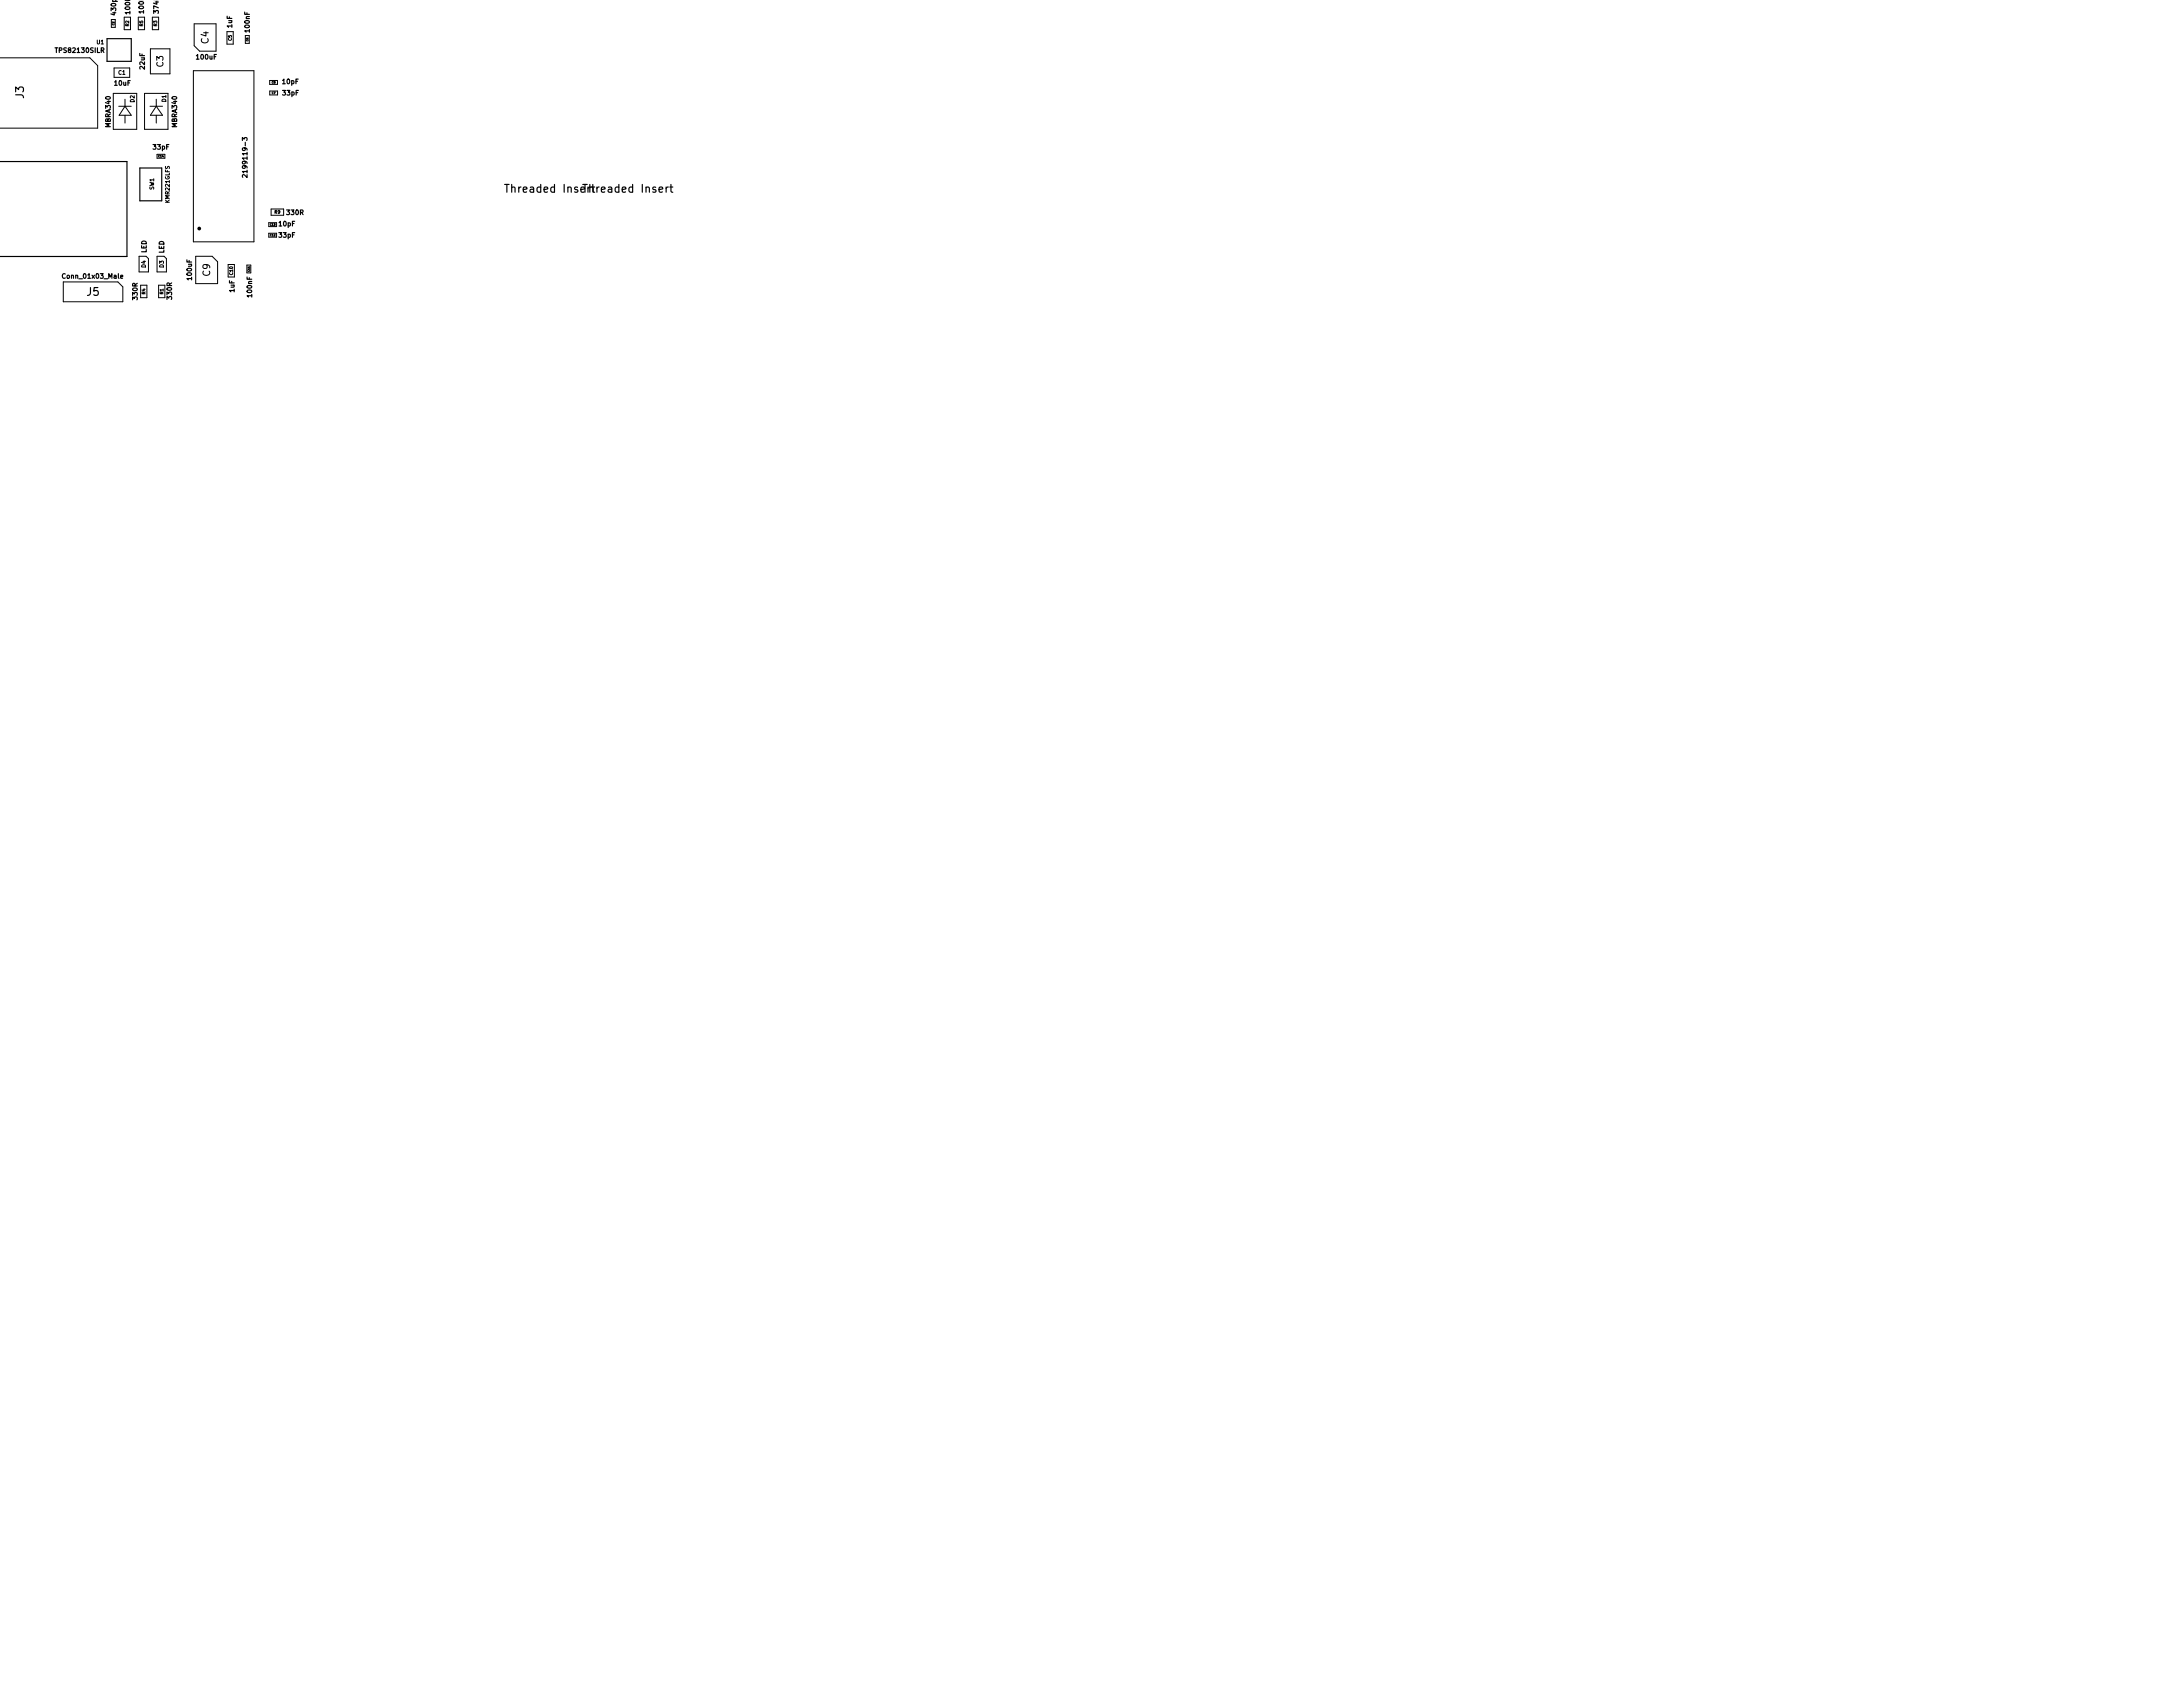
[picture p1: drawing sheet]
<svg xmlns="http://www.w3.org/2000/svg" width="279mm" height="216mm" viewBox="0 0 279 216" stroke-linecap="round" stroke-linejoin="round" font-family="sans-serif">
<defs><g id="words">
<g font-size="1.4">
<text x="3.1" y="12.6" transform="rotate(-90 3.1 12.6)">J3</text>
<text x="65.1" y="24.6">Threaded InsertThreaded Insert</text>
<text x="11.1" y="37.9">J5</text>
</g>
<g font-size="1.2">
<text x="26.7" y="5.6" transform="rotate(-90 26.7 5.6)">C4</text>
<text x="26.9" y="35.3" transform="rotate(-90 26.9 35.3)">C9</text>
</g>
<text font-size="1.1" x="20.9" y="8.6" transform="rotate(-90 20.9 8.6)">C3</text>
<g font-size=".8">
<text x="14.9" y="1.9" transform="rotate(-90 14.9 1.9)">430pF</text>
<text x="16.7" y="1.7" transform="rotate(-90 16.7 1.7)">100k</text>
<text x="18.4" y="1.6" transform="rotate(-90 18.4 1.6)">100k</text>
<text x="20.3" y="1.6" transform="rotate(-90 20.3 1.6)">374k</text>
<text x="29.7" y="3.5" transform="rotate(-90 29.7 3.5)">1uF</text>
<text x="31.9" y="4.1" transform="rotate(-90 31.9 4.1)">100nF</text>
<text x="7.3" y="6.8">TPS82130SILR</text>
<text x="14.7" y="10.9">10uF</text>
<text x="18.5" y="8.8" transform="rotate(-90 18.5 8.8)">22uF</text>
<text x="25.2" y="7.6">100uF</text>
<text x="36.2" y="10.8">10pF</text>
<text x="14.2" y="16.2" transform="rotate(-90 14.2 16.2)">MBRA340</text>
<text x="22.6" y="16.2" transform="rotate(-90 22.6 16.2)">MBRA340</text>
<text x="36.2" y="12.2">33pF</text>
<text x="19.6" y="19.1">33pF</text>
<text x="31.6" y="22.1" transform="rotate(-90 31.6 22.1)">2199119-3</text>
<text x="35.7" y="28.9">10pF</text>
<text x="36.8" y="27.5">330R</text>
<text x="8.2" y="35.6">Conn_01x03_Male</text>
<text x="18.8" y="32.4" transform="rotate(-90 18.8 32.4)">LED</text>
<text x="21" y="32.4" transform="rotate(-90 21 32.4)">LED</text>
<text x="24.5" y="35.8" transform="rotate(-90 24.5 35.8)">100uF</text>
<text x="35.7" y="30.4">33pF</text>
<text x="17.6" y="38.3" transform="rotate(-90 17.6 38.3)">330R</text>
<text x="22" y="38.2" transform="rotate(-90 22 38.2)">330R</text>
<text x="30" y="37.4" transform="rotate(-90 30 37.4)">1uF</text>
<text x="32.3" y="38" transform="rotate(-90 32.3 38)">100nF</text>
</g>
<g font-size=".7">
<text x="12.2" y="5.6">U1</text>
<text x="15.2" y="9.5">C1</text>
<text x="17.2" y="13.1" transform="rotate(-90 17.2 13.1)">D2</text>
<text x="21.2" y="13" transform="rotate(-90 21.2 13)">D1</text>
<text x="19.7" y="24.2" transform="rotate(-90 19.7 24.2)">SW1</text>
<text x="21.7" y="25.9" transform="rotate(-90 21.7 25.9)">KMR221GLFS</text>
<text x="18.7" y="34.2" transform="rotate(-90 18.7 34.2)">D4</text>
<text x="20.9" y="34.2" transform="rotate(-90 20.9 34.2)">D3</text>
</g>
<g font-size=".6">
<text x="16.5" y="3.4" transform="rotate(-90 16.5 3.4)">R2</text>
<text x="18.3" y="3.4" transform="rotate(-90 18.3 3.4)">R5</text>
<text x="20.1" y="3.4" transform="rotate(-90 20.1 3.4)">R3</text>
<text x="29.6" y="5.2" transform="rotate(-90 29.6 5.2)">C5</text>
<text x="35.1" y="27.3">R9</text>
<text x="29.8" y="35.2" transform="rotate(-90 29.8 35.2)">C10</text>
<text x="18.6" y="37.7" transform="rotate(-90 18.6 37.7)">R4</text>
<text x="20.9" y="37.7" transform="rotate(-90 20.9 37.7)">R1</text>
</g>
<g font-size=".3">
<text x="14.6" y="3.2" transform="rotate(-90 14.6 3.2)">C2</text>
<text x="31.8" y="5.3" transform="rotate(-90 31.8 5.3)">C6</text>
<text x="34.8" y="10.7">C8</text>
<text x="34.8" y="12">C7</text>
<text x="20.3" y="20.1">C14</text>
<text x="34.6" y="28.9">C13</text>
<text x="32" y="34.7" transform="rotate(-90 32 34.7)">C11</text>
<text x="34.6" y="30.2">C12</text>
</g>
</g></defs>
<path d="M13.7 4.9h3.1v3h-3.1zM31 18v-.4l.2 .2 .1-.2h.3v.4M0 20.7h16.3v12.1h-16.4M17.9 21.5h2.8v4.2h-2.8zM31.6 22.3v.4l-.4-.4-.2 .2 .1 .2M64.6 23.6h.6M85.7 23.9h.4M85.9 23.6v.9l.2 .1" fill="none" stroke="#000" stroke-width=".15"/>
<g fill="none" stroke="#000" stroke-width=".13">
<path d="M0 7.4h11.5l1 1v8h-12.6M14.3 2.5h.5v1h-.5zM14.5 11.9h3v4.6h-3zM14.6 8.7h2v1.2h-2zM15.2 13.6h1.6M15.9 2.2h.8v1.6h-.8zM16 13.6l.8 1.2h-1.6zM16 12.7v.9M16 14.8v.9M17.7 2.2h.8v1.6h-.8zM18.5 11.9h3v4.6h-3zM19.2 13.6h1.6"/>
<path d="M19.2 6.2h2.5v3.3h-2.5zM19.5 2.2h.8v1.6h-.8zM20 13.6l.8 1.2h-1.6zM20 12.7v.9M20 14.8v.9M20.1 19.8h1v.4h-1zM24.7 9.1h7.8v21.8h-7.8zM24.8 3.1h2.8v3.4h-2l-.8-.7zM29 4.1h.9v1.5h-.9zM31.4 4.5h.5v1h-.5zM34.5 10.3h1v.5h-1zM34.5 11.6h1v.6h-1z"/>
<path d="M8.1 36.1h7l.6 .6v1.9h-7.6zM17.8 32.8h.9l.3 .3v1.7h-1.2zM18 36.5h.8v1.6h-.8zM20.1 32.8h.9l.3 .3v1.7h-1.2zM20.3 36.5h.8v1.6h-.8zM25 32.8h2.2l.7 .7v2.8h-2.9zM29.2 33.9h.8v1.6h-.8zM31.6 33.9h.5v1h-.5zM34.4 28.5h1v.5h-1zM34.4 29.9h1v.4h-1zM34.7 26.8h1.6v.8h-1.6z"/>
</g>
<circle cx="25.5" cy="29.2" r=".12" fill="none" stroke="#000" stroke-width=".24"/>
<use href="#words"/>
</svg>
